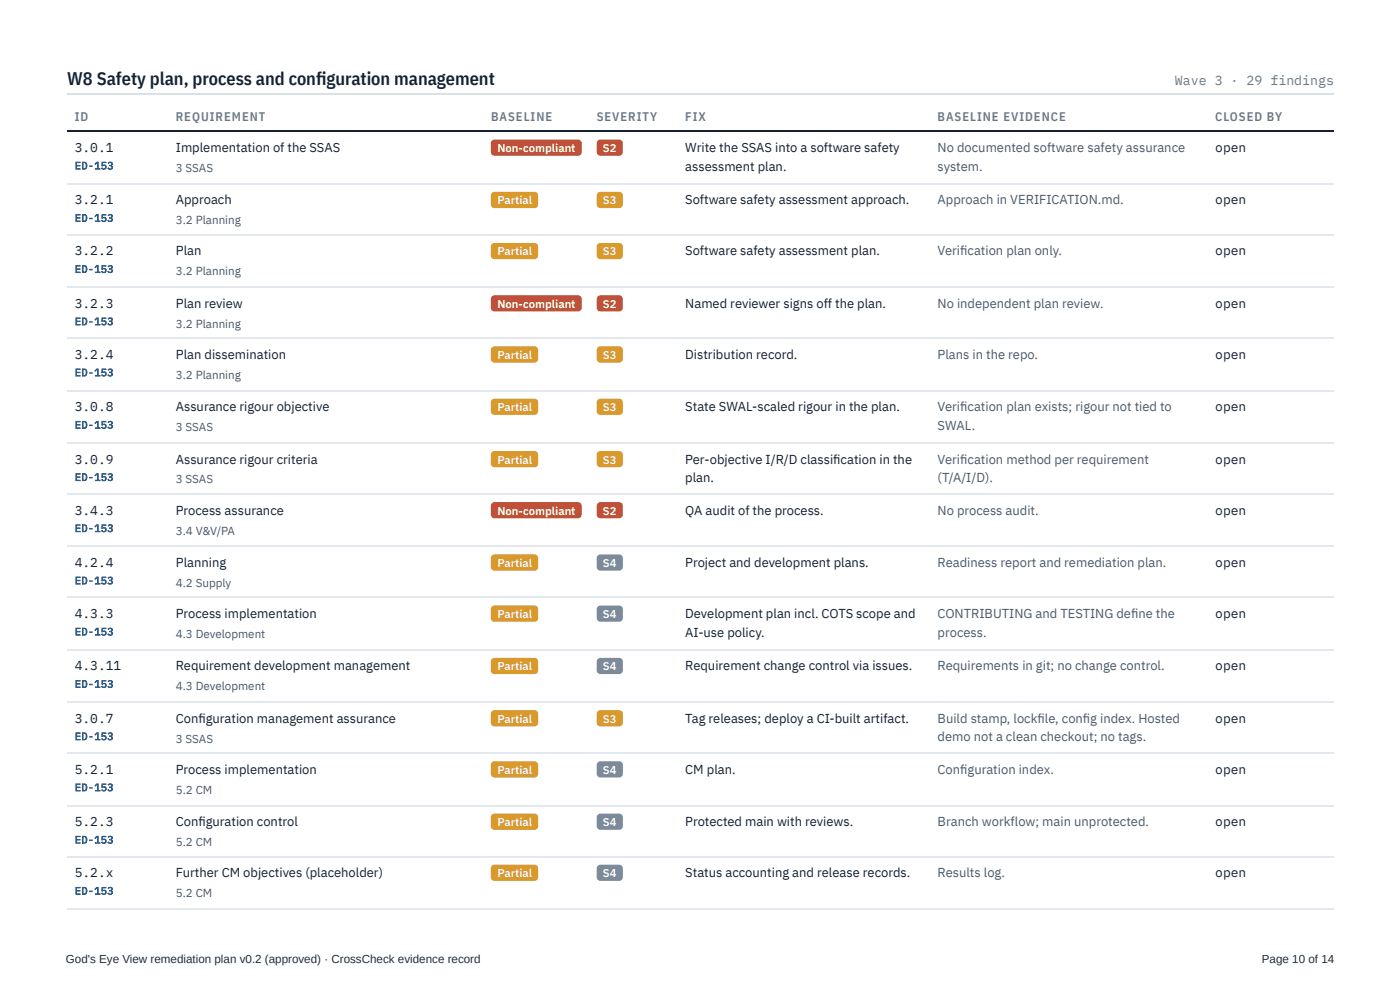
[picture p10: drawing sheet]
<svg xmlns="http://www.w3.org/2000/svg" width="297mm" height="210mm" viewBox="0 0 297 210" stroke-linecap="round" stroke-linejoin="round" font-family="sans-serif">
<defs><g id="words">
<text font-size="3.9" fill="#142233" x="14.3" y="18">W8 Safety plan, process and confi guration management</text>
<text font-size="2.8" fill="#6a7889" x="249.5" y="18">Wave 3 · 29 findings</text>
<g font-size="2.8" fill="#142233">
<text x="15.9" y="32.3">3.0.1</text>
<text x="37.3" y="32.3">Implementation of the SSAS</text>
<text x="145.5" y="32.3">Write the SSAS into a software safety</text>
<text x="258.1" y="32.3">open</text>
<text x="145.5" y="36.2">assessment plan.</text>
<text x="15.9" y="43.4">3.2.1</text>
<text x="37.3" y="43.4">Approach</text>
<text x="145.5" y="43.4">Software safety assessment approach.</text>
<text x="258.1" y="43.4">open</text>
<text x="15.9" y="54.2">3.2.2</text>
<text x="37.3" y="54.2">Plan</text>
<text x="145.5" y="54.2">Software safety assessment plan.</text>
<text x="258.1" y="54.2">open</text>
<text x="15.9" y="65.4">3.2.3</text>
<text x="37.3" y="65.4">Plan review</text>
<text x="145.5" y="65.4">Named reviewer signs off the plan.</text>
<text x="258.1" y="65.4">open</text>
<text x="15.9" y="76.2">3.2.4</text>
<text x="37.3" y="76.2">Plan dissemination</text>
<text x="145.5" y="76.2">Distribution record.</text>
<text x="258.1" y="76.2">open</text>
<text x="15.9" y="87.3">3.0.8</text>
<text x="37.3" y="87.3">Assurance rigour objective</text>
<text x="145.5" y="87.3">State SWAL-scaled rigour in the plan.</text>
<text x="258.1" y="87.3">open</text>
<text x="15.9" y="98.4">3.0.9</text>
<text x="37.3" y="98.4">Assurance rigour criteria</text>
<text x="145.5" y="98.4">Per-objective I/R/D classifi cation in the</text>
<text x="258.1" y="98.4">open</text>
<text x="145.5" y="102.4">plan.</text>
<text x="15.9" y="109.3">3.4.3</text>
<text x="37.3" y="109.3">Process assurance</text>
<text x="145.5" y="109.3">QA audit of the process.</text>
<text x="258.1" y="109.3">open</text>
<text x="15.9" y="120.4">4.2.4</text>
<text x="37.3" y="120.4">Planning</text>
<text x="145.5" y="120.4">Project and development plans.</text>
<text x="258.1" y="120.4">open</text>
<text x="15.9" y="131.2">4.3.3</text>
<text x="37.3" y="131.2">Process implementation</text>
<text x="145.5" y="131.2">Development plan incl. COTS scope and</text>
<text x="258.1" y="131.2">open</text>
<text x="145.5" y="135.2">AI-use policy.</text>
<text x="15.9" y="142.3">4.3.11</text>
<text x="37.3" y="142.3">Requirement development management</text>
<text x="145.5" y="142.3">Requirement change control via issues.</text>
<text x="258.1" y="142.3">open</text>
<text x="15.9" y="153.5">3.0.7</text>
<text x="37.3" y="153.5">Confi guration management assurance</text>
<text x="145.5" y="153.5">Tag releases; deploy a CI-built artifact.</text>
<text x="258.1" y="153.5">open</text>
<text x="15.9" y="164.3">5.2.1</text>
<text x="37.3" y="164.3">Process implementation</text>
<text x="145.5" y="164.3">CM plan.</text>
<text x="258.1" y="164.3">open</text>
<text x="15.9" y="175.4">5.2.3</text>
<text x="37.3" y="175.4">Confi guration control</text>
<text x="145.5" y="175.4">Protected main with reviews.</text>
<text x="258.1" y="175.4">open</text>
<text x="15.9" y="186.3">5.2.x</text>
<text x="37.3" y="186.3">Further CM objectives (placeholder)</text>
<text x="145.5" y="186.3">Status accounting and release records.</text>
<text x="258.1" y="186.3">open</text>
</g>
<g font-size="2.8" fill="#4a5a6c">
<text x="199.1" y="32.3">No documented software safety assurance</text>
<text x="199.1" y="36.2">system.</text>
<text x="199.1" y="43.4">Approach in VERIFICATION.md.</text>
<text x="199.1" y="54.2">Verifi cation plan only.</text>
<text x="199.1" y="65.4">No independent plan review.</text>
<text x="199.1" y="76.2">Plans in the repo.</text>
<text x="199.1" y="87.3">Verifi cation plan exists; rigour not tied to</text>
<text x="199.1" y="91.3">SWAL.</text>
<text x="199.1" y="98.4">Verifi cation method per requirement</text>
<text x="199.1" y="102.4">(T/A/I/D).</text>
<text x="199.1" y="109.3">No process audit.</text>
<text x="199.1" y="120.4">Readiness report and remediation plan.</text>
<text x="199.1" y="131.2">CONTRIBUTING and TESTING defi ne the</text>
<text x="199.1" y="135.2">process.</text>
<text x="199.1" y="142.3">Requirements in git; no change control.</text>
<text x="199.1" y="153.5">Build stamp, lockfi le, confi g index. Hosted</text>
<text x="199.1" y="157.4">demo not a clean checkout; no tags.</text>
<text x="199.1" y="164.3">Confi guration index.</text>
<text x="199.1" y="175.4">Branch workflow; main unprotected.</text>
<text x="199.1" y="186.3">Results log.</text>
</g>
<g font-size="2.6" fill="#6a7889">
<text x="15.9" y="25.7">ID</text>
<text x="37.3" y="25.7">REQUIREMENT</text>
<text x="104.3" y="25.7">BASELINE</text>
<text x="126.7" y="25.7">SEVERITY</text>
<text x="145.5" y="25.7">FIX</text>
<text x="199.1" y="25.7">BASELINE EVIDENCE</text>
<text x="258.1" y="25.7">CLOSED BY</text>
</g>
<g font-size="2.5" fill="#4a5a6c">
<text x="37.3" y="36.5">3 SSAS</text>
<text x="37.3" y="47.6">3.2 Planning</text>
<text x="37.3" y="58.5">3.2 Planning</text>
<text x="37.3" y="69.6">3.2 Planning</text>
<text x="37.3" y="80.4">3.2 Planning</text>
<text x="37.3" y="91.5">3 SSAS</text>
<text x="37.3" y="102.7">3 SSAS</text>
<text x="37.3" y="113.5">3.4 V&amp;V/PA</text>
<text x="37.3" y="124.6">4.2 Supply</text>
<text x="37.3" y="135.5">4.3 Development</text>
<text x="37.3" y="146.6">4.3 Development</text>
<text x="37.3" y="157.7">3 SSAS</text>
<text x="37.3" y="168.5">5.2 CM</text>
<text x="37.3" y="179.7">5.2 CM</text>
<text x="37.3" y="190.5">5.2 CM</text>
</g>
<g font-size="2.5" fill="#292e35">
<text x="14" y="204.5">God's Eye View remediation plan v0.2 (approved) · CrossCheck evidence record</text>
<text x="268" y="204.5">Page 10 of 14</text>
</g>
<g font-size="2.4" fill="#fff">
<text x="105.6" y="32.3">Non-compliant</text>
<text x="128.1" y="32.3">S2</text>
<text x="105.6" y="43.4">Partial</text>
<text x="128.1" y="43.4">S3</text>
<text x="105.6" y="54.2">Partial</text>
<text x="128.1" y="54.2">S3</text>
<text x="105.6" y="65.4">Non-compliant</text>
<text x="128.1" y="65.4">S2</text>
<text x="105.6" y="76.2">Partial</text>
<text x="128.1" y="76.2">S3</text>
<text x="105.6" y="87.3">Partial</text>
<text x="128.1" y="87.3">S3</text>
<text x="105.6" y="98.4">Partial</text>
<text x="128.1" y="98.4">S3</text>
<text x="105.6" y="109.3">Non-compliant</text>
<text x="128.1" y="109.3">S2</text>
<text x="105.6" y="120.4">Partial</text>
<text x="128.1" y="120.4">S4</text>
<text x="105.6" y="131.2">Partial</text>
<text x="128.1" y="131.2">S4</text>
<text x="105.6" y="142.3">Partial</text>
<text x="128.1" y="142.3">S4</text>
<text x="105.6" y="153.5">Partial</text>
<text x="128.1" y="153.5">S3</text>
<text x="105.6" y="164.3">Partial</text>
<text x="128.1" y="164.3">S4</text>
<text x="105.6" y="175.4">Partial</text>
<text x="128.1" y="175.4">S4</text>
<text x="105.6" y="186.3">Partial</text>
<text x="128.1" y="186.3">S4</text>
</g>
<g font-size="2.3" fill="#2a5f8f">
<text x="15.9" y="36">ED-153</text>
<text x="15.9" y="47.1">ED-153</text>
<text x="15.9" y="57.9">ED-153</text>
<text x="15.9" y="69.1">ED-153</text>
<text x="15.9" y="79.9">ED-153</text>
<text x="15.9" y="91">ED-153</text>
<text x="15.9" y="102.1">ED-153</text>
<text x="15.9" y="113">ED-153</text>
<text x="15.9" y="124.1">ED-153</text>
<text x="15.9" y="134.9">ED-153</text>
<text x="15.9" y="146.1">ED-153</text>
<text x="15.9" y="157.2">ED-153</text>
<text x="15.9" y="168">ED-153</text>
<text x="15.9" y="179.1">ED-153</text>
<text x="15.9" y="190">ED-153</text>
</g>
</g></defs>
<path d="M14.3 20h269" fill="none" stroke="#d9e0e6" stroke-width=".26"/>
<path d="M14.3 27.9h269" fill="none" stroke="#142233" stroke-width=".26"/>
<g fill="none" stroke="#e3e8ee" stroke-width=".26">
<path d="M14.3 39h269M14.3 49.9h269M14.3 61h269M14.3 71.8h269M14.3 82.9h269M14.3 94.1h269M14.3 104.9h269M14.3 116h269M14.3 126.9h269M14.3 138h269M14.3 149.1h269M14.3 159.9h269"/>
<path d="M14.3 171.1h269M14.3 181.9h269M14.3 193h269"/>
</g>
<g fill="#c0503a">
<path d="M104.5 29.9l.5-.3h17.8a.79 .79 0 0 1 .8 .8v1.9a.79 .79 0 0 1-.8 .8h-17.8a.79 .79 0 0 1-.8-.8v-1.9z"/>
<path d="M127 29.9l.5-.3h4a.79 .79 0 0 1 .8 .8v1.9a.79 .79 0 0 1-.8 .8h-4a.79 .79 0 0 1-.8-.8v-1.9z"/>
</g>
<g fill="#d99a2b">
<path d="M104.5 41l.5-.3h8.5a.79 .79 0 0 1 .8 .8v1.9a.79 .79 0 0 1-.8 .8h-8.5a.79 .79 0 0 1-.8-.8v-1.9z"/>
<path d="M127 41l.5-.3h4a.79 .79 0 0 1 .8 .8v1.9a.79 .79 0 0 1-.8 .8h-4a.79 .79 0 0 1-.8-.8v-1.9z"/>
<path d="M104.5 51.8l.5-.2h8.5a.79 .79 0 0 1 .8 .8v1.8a.79 .79 0 0 1-.8 .8h-8.5a.79 .79 0 0 1-.8-.8v-1.8z"/>
<path d="M127 51.8l.5-.2h4a.79 .79 0 0 1 .8 .8v1.8a.79 .79 0 0 1-.8 .8h-4a.79 .79 0 0 1-.8-.8v-1.8z"/>
</g>
<g fill="#c0503a">
<path d="M104.5 62.9l.5-.2h17.8a.79 .79 0 0 1 .8 .8v1.9a.79 .79 0 0 1-.8 .7h-17.8a.79 .79 0 0 1-.8-.7v-1.9z"/>
<path d="M127 62.9l.5-.2h4a.79 .79 0 0 1 .8 .8v1.9a.79 .79 0 0 1-.8 .7h-4a.79 .79 0 0 1-.8-.7v-1.9z"/>
</g>
<g fill="#d99a2b">
<path d="M104.5 73.8l.5-.2h8.5a.79 .79 0 0 1 .8 .7v1.9a.79 .79 0 0 1-.8 .8h-8.5a.79 .79 0 0 1-.8-.8v-1.9z"/>
<path d="M127 73.8l.5-.2h4a.79 .79 0 0 1 .8 .7v1.9a.79 .79 0 0 1-.8 .8h-4a.79 .79 0 0 1-.8-.8v-1.9z"/>
<path d="M104.5 84.9l.5-.2h8.5a.79 .79 0 0 1 .8 .8v1.8a.79 .79 0 0 1-.8 .8h-8.5a.79 .79 0 0 1-.8-.8v-1.8z"/>
<path d="M127 84.9l.5-.2h4a.79 .79 0 0 1 .8 .8v1.8a.79 .79 0 0 1-.8 .8h-4a.79 .79 0 0 1-.8-.8v-1.8z"/>
<path d="M104.5 96l.5-.2h8.5a.79 .79 0 0 1 .8 .8v1.8a.79 .79 0 0 1-.8 .8h-8.5a.79 .79 0 0 1-.8-.8v-1.8z"/>
<path d="M127 96l.5-.2h4a.79 .79 0 0 1 .8 .8v1.8a.79 .79 0 0 1-.8 .8h-4a.79 .79 0 0 1-.8-.8v-1.8z"/>
</g>
<g fill="#c0503a">
<path d="M104.5 106.9l.5-.3h17.8a.79 .79 0 0 1 .8 .8v1.9a.79 .79 0 0 1-.8 .8h-17.8a.79 .79 0 0 1-.8-.8v-1.9z"/>
<path d="M127 106.9l.5-.3h4a.79 .79 0 0 1 .8 .8v1.9a.79 .79 0 0 1-.8 .8h-4a.79 .79 0 0 1-.8-.8v-1.9z"/>
</g>
<path d="M104.5 118l.5-.3h8.5a.79 .79 0 0 1 .8 .8v1.9a.79 .79 0 0 1-.8 .8h-8.5a.79 .79 0 0 1-.8-.8v-1.9z" fill="#d99a2b"/>
<path d="M127 118l.5-.3h4a.79 .79 0 0 1 .8 .8v1.9a.79 .79 0 0 1-.8 .8h-4a.79 .79 0 0 1-.8-.8v-1.9z" fill="#7c8a99"/>
<path d="M104.5 128.8l.5-.2h8.5a.79 .79 0 0 1 .8 .8v1.8a.79 .79 0 0 1-.8 .8h-8.5a.79 .79 0 0 1-.8-.8v-1.8z" fill="#d99a2b"/>
<path d="M127 128.8l.5-.2h4a.79 .79 0 0 1 .8 .8v1.8a.79 .79 0 0 1-.8 .8h-4a.79 .79 0 0 1-.8-.8v-1.8z" fill="#7c8a99"/>
<path d="M104.5 139.9l.5-.2h8.5a.79 .79 0 0 1 .8 .8v1.8a.79 .79 0 0 1-.8 .8h-8.5a.79 .79 0 0 1-.8-.8v-1.8z" fill="#d99a2b"/>
<path d="M127 139.9l.5-.2h4a.79 .79 0 0 1 .8 .8v1.8a.79 .79 0 0 1-.8 .8h-4a.79 .79 0 0 1-.8-.8v-1.8z" fill="#7c8a99"/>
<g fill="#d99a2b">
<path d="M104.5 151l.5-.2h8.5a.79 .79 0 0 1 .8 .8v1.9a.79 .79 0 0 1-.8 .8h-8.5a.79 .79 0 0 1-.8-.8v-1.9z"/>
<path d="M127 151l.5-.2h4a.79 .79 0 0 1 .8 .8v1.9a.79 .79 0 0 1-.8 .8h-4a.79 .79 0 0 1-.8-.8v-1.9z"/>
<path d="M104.5 161.9l.5-.2h8.5a.79 .79 0 0 1 .8 .8v1.8a.79 .79 0 0 1-.8 .8h-8.5a.79 .79 0 0 1-.8-.8v-1.8z"/>
</g>
<path d="M127 161.9l.5-.2h4a.79 .79 0 0 1 .8 .8v1.8a.79 .79 0 0 1-.8 .8h-4a.79 .79 0 0 1-.8-.8v-1.8z" fill="#7c8a99"/>
<path d="M104.5 173l.5-.2h8.5a.79 .79 0 0 1 .8 .8v1.8a.79 .79 0 0 1-.8 .8h-8.5a.79 .79 0 0 1-.8-.8v-1.8z" fill="#d99a2b"/>
<path d="M127 173l.5-.2h4a.79 .79 0 0 1 .8 .8v1.8a.79 .79 0 0 1-.8 .8h-4a.79 .79 0 0 1-.8-.8v-1.8z" fill="#7c8a99"/>
<path d="M104.5 183.9l.5-.3h8.5a.79 .79 0 0 1 .8 .8v1.9a.79 .79 0 0 1-.8 .8h-8.5a.79 .79 0 0 1-.8-.8v-1.9z" fill="#d99a2b"/>
<path d="M127 183.9l.5-.3h4a.79 .79 0 0 1 .8 .8v1.9a.79 .79 0 0 1-.8 .8h-4a.79 .79 0 0 1-.8-.8v-1.9z" fill="#7c8a99"/>
<use href="#words"/>
</svg>
